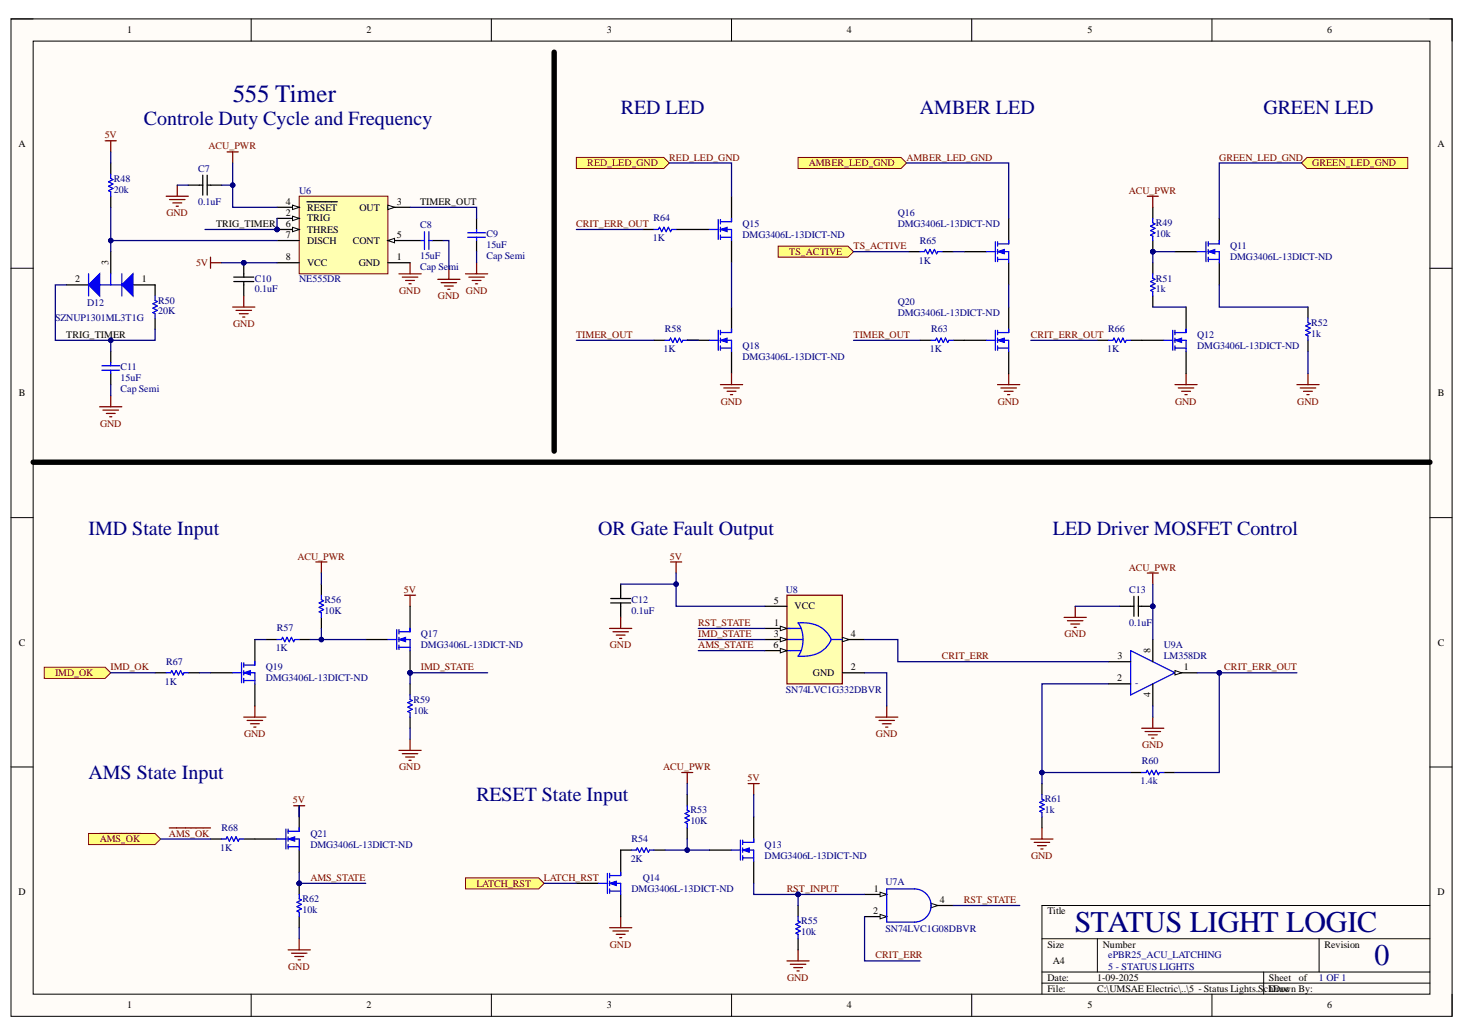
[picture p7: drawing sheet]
<svg xmlns="http://www.w3.org/2000/svg" width="297mm" height="210mm" viewBox="0 0 297 210" stroke-linecap="round" stroke-linejoin="round" font-family="sans-serif">
<defs><g id="words">
<g font-size="6.1" fill="#000080">
<text x="218.1" y="189">STATUS LIGHT LOGIC</text>
<text x="278.9" y="195.8">0</text>
</g>
<text font-size="5.1" fill="#000080" x="47.2" y="20.6">555 Timer</text>
<g font-size="4.1" fill="#000080">
<text x="125.9" y="23.2">RED LED</text>
<text x="186.6" y="23.2">AMBER LED</text>
<text x="256.4" y="23.2">GREEN LED</text>
<text x="29.2" y="25.4">Controle Duty Cycle and Frequency</text>
<text x="17.9" y="108.5">IMD State Input</text>
<text x="121.4" y="108.5">OR Gate Fault Output</text>
<text x="213.6" y="108.5">LED Driver MOSFET Control</text>
<text x="17.9" y="158">AMS State Input</text>
<text x="96.7" y="162.5">RESET State Input</text>
</g>
<g font-size="2">
<text x="25.8" y="6.7">1</text>
<text x="74.4" y="6.7">2</text>
<text x="123.1" y="6.7">3</text>
<text x="171.8" y="6.7">4</text>
<text x="220.6" y="6.7">5</text>
<text x="269.3" y="6.7">6</text>
<text x="3.7" y="29.8">A</text>
<text x="291.7" y="29.8">A</text>
<text x="58" y="41.5">4</text>
<text x="80.5" y="41.5">3</text>
<text x="85.2" y="41.5">TIMER_OUT</text>
<text x="43.8" y="46">TRIG_TIMER</text>
<text x="58" y="43.8">2</text>
<text x="58" y="46">6</text>
<text x="62.3" y="44.9">TRIG</text>
<text x="62.3" y="42.7">RESET</text>
<text x="62.3" y="47.2">THRES</text>
<text x="73" y="42.7">OUT</text>
<text x="22" y="53.7" transform="rotate(-90 22 53.7)">3</text>
<text x="58" y="48.3">7</text>
<text x="58" y="52.8">8</text>
<text x="62.3" y="49.4">DISCH</text>
<text x="62.3" y="54">VCC</text>
<text x="71.6" y="49.4">CONT</text>
<text x="72.8" y="54">GND</text>
<text x="80.5" y="52.8">1</text>
<text x="80.5" y="48.3">5</text>
<text x="15.2" y="57.3">2</text>
<text x="28.8" y="57.3">1</text>
<text x="13.5" y="68.5">TRIG_TIMER</text>
<text x="3.8" y="80.4">B</text>
<text x="291.7" y="80.4">B</text>
<text x="157" y="122.5">5</text>
<text x="161.2" y="123.6">VCC</text>
<text x="3.8" y="130.9">C</text>
<text x="156.9" y="131.4">6</text>
<text x="157" y="129.2">3</text>
<text x="157.1" y="127">1</text>
<text x="172.7" y="129.2">4</text>
<text x="291.7" y="130.9">C</text>
<text x="165" y="137.1">GND</text>
<text x="172.7" y="135.9">2</text>
<text x="226.7" y="133.7">3</text>
<text x="233.4" y="132.4" transform="rotate(-90 233.4 132.4)">8</text>
<text x="240.2" y="135.9">1</text>
<text x="226.7" y="138.2">2</text>
<text x="233.4" y="141.4" transform="rotate(-90 233.4 141.4)">4</text>
<text x="3.7" y="181.5">D</text>
<text x="177.1" y="185.4">2</text>
<text x="177.3" y="180.9">1</text>
<text x="190.7" y="183.2">4</text>
<text x="212.5" y="185.4">Title</text>
<text x="291.7" y="181.5">D</text>
<text x="212.5" y="192.2">Size</text>
<text x="213.6" y="195.5">A4</text>
<text x="223.8" y="192.2">Number</text>
<text x="268.7" y="192.2">Revision</text>
<text x="212.5" y="198.9">Date:</text>
<text x="212.5" y="201.1">File:</text>
<text x="222.6" y="198.9">1-09-2025</text>
<text x="222.6" y="201.1">C:\UMSAE Electric\..\5 - Status Lights.S</text>
<text x="256.4" y="201.1">chDoc</text>
<text x="257.5" y="198.9">Sheet</text>
<text x="257.5" y="201.1">Drawn By:</text>
<text x="263.5" y="198.9">of</text>
<text x="25.8" y="204.5">1</text>
<text x="74.4" y="204.5">2</text>
<text x="123.1" y="204.5">3</text>
<text x="171.8" y="204.5">4</text>
<text x="220.6" y="204.5">5</text>
<text x="269.3" y="204.5">6</text>
</g>
<g font-size="2" fill="#800000">
<text x="21.2" y="28.1">5V</text>
<text x="42.3" y="30.3">ACU_PWR</text>
<text x="119.2" y="33.7">RED_LED_GND</text>
<text x="135.8" y="32.6">RED_LED_GND</text>
<text x="164.1" y="33.7">AMBER_LED_GND</text>
<text x="183.9" y="32.6">AMBER_LED_GND</text>
<text x="247.4" y="32.6">GREEN_LED_GND</text>
<text x="266.3" y="33.7">GREEN_LED_GND</text>
<text x="229" y="39.3">ACU_PWR</text>
<text x="33.8" y="43.8">GND</text>
<text x="116.9" y="46">CRIT_ERR_OUT</text>
<text x="39.8" y="54">5V</text>
<text x="160.1" y="51.7">TS_ACTIVE</text>
<text x="173.2" y="50.6">TS_ACTIVE</text>
<text x="81" y="59.5">GND</text>
<text x="94.5" y="59.5">GND</text>
<text x="88.9" y="60.6">GND</text>
<text x="47.3" y="66.3">GND</text>
<text x="116.9" y="68.5">TIMER_OUT</text>
<text x="173.2" y="68.5">TIMER_OUT</text>
<text x="209.1" y="68.5">CRIT_ERR_OUT</text>
<text x="146.2" y="82">GND</text>
<text x="202.4" y="82">GND</text>
<text x="238.4" y="82">GND</text>
<text x="263.2" y="82">GND</text>
<text x="20.3" y="86.5">GND</text>
<text x="60.3" y="113.5">ACU_PWR</text>
<text x="135.9" y="113.5">5V</text>
<text x="229" y="115.7">ACU_PWR</text>
<text x="81.9" y="120.2">5V</text>
<text x="123.7" y="131.4">GND</text>
<text x="141.7" y="131.4">AMS_STATE</text>
<text x="141.7" y="129.2">IMD_STATE</text>
<text x="141.7" y="127">RST_STATE</text>
<text x="216" y="129.2">GND</text>
<text x="11.2" y="137.1">IMD_OK</text>
<text x="22.4" y="135.9">IMD_OK</text>
<text x="85.4" y="135.9">IMD_STATE</text>
<text x="191.1" y="133.7">CRIT_ERR</text>
<text x="248.4" y="135.9">CRIT_ERR_OUT</text>
<text x="49.5" y="149.5">GND</text>
<text x="177.7" y="149.5">GND</text>
<text x="231.7" y="151.7">GND</text>
<text x="81" y="156.2">GND</text>
<text x="134.6" y="156.2">ACU_PWR</text>
<text x="151.7" y="158.4">5V</text>
<text x="59.4" y="162.9">5V</text>
<text x="20.2" y="170.8">AMS_OK</text>
<text x="34.3" y="169.7">AMS_OK</text>
<text x="63" y="178.6">AMS_STATE</text>
<text x="96.7" y="179.8">LATCH_RST</text>
<text x="110.4" y="178.6">LATCH_RST</text>
<text x="209.2" y="174.1">GND</text>
<text x="159.6" y="180.9">RST_INPUT</text>
<text x="195.6" y="183.2">RST_STATE</text>
<text x="58.5" y="196.6">GND</text>
<text x="123.7" y="192.2">GND</text>
<text x="177.6" y="194.4">CRIT_ERR</text>
<text x="159.7" y="198.9">GND</text>
</g>
<g font-size="2" fill="#000080">
<text x="40.2" y="34.9">C7</text>
<text x="23.1" y="36.9">R48</text>
<text x="23.1" y="39.1">20k</text>
<text x="40.2" y="41.5">0.1uF</text>
<text x="60.7" y="39.3">U6</text>
<text x="85.2" y="46.3">C8</text>
<text x="132.6" y="44.9">R64</text>
<text x="150.6" y="46">Q15</text>
<text x="182.1" y="46">DMG3406L-13DICT-ND</text>
<text x="182.1" y="43.8">Q16</text>
<text x="234.5" y="45.8">R49</text>
<text x="85.2" y="52.6">15uF</text>
<text x="98.7" y="50.3">15uF</text>
<text x="98.7" y="48">C9</text>
<text x="98.7" y="52.6">Cap Semi</text>
<text x="132.5" y="49">1K</text>
<text x="150.6" y="48.3">DMG3406L-13DICT-ND</text>
<text x="186.5" y="53.5">1K</text>
<text x="186.6" y="49.4">R65</text>
<text x="234.5" y="48">10k</text>
<text x="249.6" y="52.8">DMG3406L-13DICT-ND</text>
<text x="249.6" y="50.6">Q11</text>
<text x="51.7" y="59.3">0.1uF</text>
<text x="51.7" y="57.1">C10</text>
<text x="60.7" y="57.3">NE555DR</text>
<text x="85.2" y="54.8">Cap Semi</text>
<text x="234.5" y="57.1">R51</text>
<text x="234.5" y="59.3">1k</text>
<text x="11.2" y="65.1">SZNUP1301ML3T1G</text>
<text x="17.7" y="62">D12</text>
<text x="32.1" y="61.6">R50</text>
<text x="32.1" y="63.8">20K</text>
<text x="182.1" y="64">DMG3406L-13DICT-ND</text>
<text x="182.1" y="61.8">Q20</text>
<text x="134.7" y="71.5">1K</text>
<text x="134.9" y="67.4">R58</text>
<text x="150.6" y="70.8">Q18</text>
<text x="188.7" y="71.5">1K</text>
<text x="188.9" y="67.4">R63</text>
<text x="224.6" y="71.5">1K</text>
<text x="224.9" y="67.4">R66</text>
<text x="242.9" y="70.8">DMG3406L-13DICT-ND</text>
<text x="242.9" y="68.5">Q12</text>
<text x="266" y="66.1">R52</text>
<text x="266" y="68.3">1k</text>
<text x="24.5" y="77.3">15uF</text>
<text x="24.5" y="75">C11</text>
<text x="150.6" y="73">DMG3406L-13DICT-ND</text>
<text x="24.5" y="79.5">Cap Semi</text>
<text x="65.8" y="122.2">R56</text>
<text x="65.8" y="124.5">10K</text>
<text x="128.1" y="124.5">0.1uF</text>
<text x="128.1" y="122.2">C12</text>
<text x="159.5" y="120.2">U8</text>
<text x="229.1" y="120.2">C13</text>
<text x="56.2" y="128.1">R57</text>
<text x="85.4" y="131.4">DMG3406L-13DICT-ND</text>
<text x="85.4" y="129.2">Q17</text>
<text x="229.1" y="127">0.1uF</text>
<text x="236.1" y="131.4">U9A</text>
<text x="33.7" y="134.8">R67</text>
<text x="53.9" y="135.9">Q19</text>
<text x="55.9" y="132.1">1K</text>
<text x="236.1" y="133.7">LM358DR</text>
<text x="33.4" y="138.9">1K</text>
<text x="53.9" y="138.2">DMG3406L-13DICT-ND</text>
<text x="83.9" y="142.5">R59</text>
<text x="159.5" y="140.5">SN74LVC1G332DBVR</text>
<text x="230.3" y="139.1">-</text>
<text x="83.9" y="144.7">10k</text>
<text x="231.6" y="155">R60</text>
<text x="231.4" y="159.1">1.4k</text>
<text x="140.1" y="164.9">R53</text>
<text x="140.1" y="167.2">10K</text>
<text x="212" y="162.7">R61</text>
<text x="212" y="164.9">1k</text>
<text x="44.7" y="172.6">1K</text>
<text x="44.9" y="168.6">R68</text>
<text x="63" y="171.9">DMG3406L-13DICT-ND</text>
<text x="63" y="169.7">Q21</text>
<text x="128.1" y="170.8">R54</text>
<text x="155.1" y="171.9">Q13</text>
<text x="128" y="174.8">2K</text>
<text x="130.4" y="178.6">Q14</text>
<text x="155.1" y="174.1">DMG3406L-13DICT-ND</text>
<text x="179.7" y="179.6">U7A</text>
<text x="61.4" y="182.9">R62</text>
<text x="61.4" y="185.1">10k</text>
<text x="128.1" y="180.9">DMG3406L-13DICT-ND</text>
<text x="162.6" y="187.4">R55</text>
<text x="162.6" y="189.7">10k</text>
<text x="179.7" y="189">SN74LVC1G08DBVR</text>
<text x="224.9" y="194.4">ePBR25_ACU_LATCHING</text>
<text x="224.9" y="196.6">5 - STATUS LIGHTS</text>
<text x="267.6" y="198.9">1 OF 1</text>
</g>
</g></defs>
<path d="M2.2 3.8h292.4v202.3h-292.4z" fill-rule="evenodd" fill="#fffcf8"/>
<path d="M2.2 3.8h292.4v202.3h-292.4z" fill="none" stroke="#000" stroke-width=".2"/>
<path d="M6.7 8.3h283.4v193.3h-283.4z" fill-rule="evenodd" fill="#fffcf8"/>
<g fill="none" stroke="#000" stroke-width=".2">
<path d="M2.2 3.8h4.5M6.7 8.3h283.4v193.3h-283.4zM51 3.8v4.5M99.7 3.8v4.5M148.4 3.8v4.5M197.2 3.8v4.5M245.9 3.8v4.5M290.1 3.8h4.5v4.5M2.2 54.4h4.5M290.1 54.4h4.5M2.2 105h4.5M290.1 105h4.5"/>
<path d="M2.2 155.5h4.5M290.1 155.6h4.5M211.4 190.4h78.7M211.4 197.1h78.7M211.4 199.4h78.7M222.7 190.4v6.7M256.4 197.1v4.5M267.6 190.4v6.7M290.1 183.6h-78.7v18M51 201.6v4.5M99.7 201.6v4.5M148.4 201.6v4.5"/>
<path d="M197.2 201.6v4.5M245.9 201.6v4.5M294.6 201.6v4.5"/>
</g>
<path d="M80.9 55.5h4.5M81.6 56.2h3.2M82.3 56.9h1.8M83 57.6h.4M83.2 53.3v2.2M88.8 56.7h4.5M89.5 57.3h3.1M90.2 58h1.8M90.8 58.7h.5M91.1 54.4v2.3" fill="none" stroke="#800000" stroke-width=".25"/>
<circle cx="56.2" cy="46.5" r=".45" fill="#000080"/>
<circle cx="56.2" cy="46.5" r=".45" fill="none" stroke="#000080" stroke-width=".2"/>
<path d="M60.7 39.8h18v15.7h-18z" fill-rule="evenodd" fill="#ffffb0"/>
<path d="M60.7 39.8h18v15.7h-18z" fill="none" stroke="#800000" stroke-width=".2"/>
<path d="M56.2 44.3h4.5M78.7 53.3h4.5" fill="none" stroke="#000" stroke-width=".25"/>
<path d="M59.4 43.8l1.3 .5-1.3 .4z" fill="#f8fcff"/>
<path d="M59.4 43.8l1.3 .5-1.3 .4z" fill="none" stroke="#000" stroke-width=".2"/>
<path d="M78.7 42h4.5" fill="none" stroke="#000" stroke-width=".25"/>
<path d="M78.7 41.6l1.3 .4-1.3 .5z" fill="#f8fcff"/>
<path d="M78.7 41.6l1.3 .4-1.3 .5z" fill="none" stroke="#000" stroke-width=".2"/>
<path d="M56.2 42h4.5" fill="none" stroke="#000" stroke-width=".25"/>
<path d="M59.4 41.6l1.3 .4-1.3 .5z" fill="#f8fcff"/>
<path d="M59.4 41.6l1.3 .4-1.3 .5z" fill="none" stroke="#000" stroke-width=".2"/>
<path d="M62.3 40.9h6.1M78.7 48.8h4.5" fill="none" stroke="#000" stroke-width=".25"/>
<path d="M78.7 48.8l1.3-.5v.9z" fill="#f8fcff"/>
<path d="M78.7 48.8l1.3-.5v.9z" fill="none" stroke="#000" stroke-width=".2"/>
<path d="M56.2 46.5h4.5" fill="none" stroke="#000" stroke-width=".25"/>
<path d="M59.4 46.1l1.3 .4-1.3 .5z" fill="#f8fcff"/>
<path d="M59.4 46.1l1.3 .4-1.3 .5z" fill="none" stroke="#000" stroke-width=".2"/>
<circle cx="56.2" cy="46.5" r=".45" fill="#000080"/>
<circle cx="56.2" cy="46.5" r=".45" fill="none" stroke="#000080" stroke-width=".2"/>
<path d="M22.5 33.1v2.2M22.5 39.8v2.2M13.5 57.8h4.5M22.5 51v4.5M27 57.8h4.5M56.2 48.8h4.5M56.2 53.3h4.5" fill="none" stroke="#000" stroke-width=".25"/>
<path d="M94.4 55.5h4.5M95.1 56.2h3.2M95.8 56.9h1.8M96.5 57.6h.4M96.7 53.3v2.2" fill="none" stroke="#800000" stroke-width=".25"/>
<path d="M22.5 35.3v.9l.4 .2-.9 .5 .9 .4-.9 .5 .9 .4-.9 .5 .5 .2v.9" fill="none" stroke="#00f" stroke-width=".25"/>
<path d="M18 57.8l2.2-2.3v4.5z" fill="#00f"/>
<path d="M18 57.8l2.2-2.3v4.5z" fill="none" stroke="#00f" stroke-width=".25"/>
<path d="M24.7 57.8l2.3-2.3v4.5z" fill="#00f"/>
<path d="M18 55.5v4.5M20.2 57.8h4.5M22.5 55.5v2.3M24.7 57.8l2.3-2.3v4.5zM24.7 55.5v4.5M31.5 60v.9l.4 .2-.9 .5 .9 .4-.9 .5 .9 .4-.9 .5 .5 .2v.9" fill="none" stroke="#00f" stroke-width=".25"/>
<path d="M31.5 57.8v2.2M31.5 64.5v2.3" fill="none" stroke="#000" stroke-width=".25"/>
<path d="M20.2 82.5h4.5M20.9 83.2h3.1M21.6 83.8h1.8M22.2 84.5h.5M22.5 80.3v2.2" fill="none" stroke="#800000" stroke-width=".25"/>
<circle cx="233.9" cy="51" r=".45" fill="#000080"/>
<circle cx="233.9" cy="51" r=".45" fill="none" stroke="#000080" stroke-width=".2"/>
<path d="M233.9 48.8v2.2" fill="none" stroke="#000" stroke-width=".25"/>
<circle cx="233.9" cy="51" r=".45" fill="#000080"/>
<circle cx="233.9" cy="51" r=".45" fill="none" stroke="#000080" stroke-width=".2"/>
<g fill="none" stroke="#000" stroke-width=".25">
<path d="M233.9 42.1v2.2M233.9 53.3v2.2M132.7 69h2.2M139.4 69h2.3M233.9 60v2.3M265.4 62.3v2.2M265.4 69v2.3M65.2 118.5v2.2M54 129.7h2.2M60.7 129.7h2.3M65.2 125.2v2.3M125.9 172.4h2.3"/>
<path d="M132.7 172.4h2.2M139.4 161.2v2.2M139.4 167.9v2.3"/>
</g>
<path d="M233.9 44.3v.9l.4 .2-.9 .5 .9 .4-.9 .5 .9 .4-.9 .5 .5 .2v.9M233.9 55.5v.9l.4 .3-.9 .4 .9 .4-.9 .5 .9 .5-.9 .4 .5 .2v.9M134.9 69h.9l.3-.4 .4 .9 .5-.9 .4 .9 .5-.9 .4 .9 .2-.5h.9M265.4 64.5v.9l.4 .2-.9 .5 .9 .4-.9 .5 .9 .4-.9 .5 .5 .2v.9M56.2 129.7h.9l.2-.4 .5 .9 .4-.9 .5 .9 .4-.9 .5 .9 .2-.5h.9M65.2 120.7v.9l.5 .2-.9 .5 .9 .4-.9 .5 .9 .4-.9 .5 .4 .2v.9M128.2 172.4h.9l.2-.4 .5 .9 .4-.9 .5 .9 .4-.9 .5 .9 .2-.5h.9M139.4 163.4v.9l.5 .2-.9 .5 .9 .4-.9 .5 .9 .4-.9 .5 .4 .2v.9" fill="none" stroke="#00f" stroke-width=".25"/>
<g fill="none" stroke="#800000" stroke-width=".25">
<path d="M202.4 78h4.5M203.1 78.7h3.1M203.8 79.4h1.8M204.7 75.8v2.2M238.4 78h4.5M239.1 78.7h3.1M239.7 79.4h1.8M240.6 75.8v2.2M204.4 80h.5M240.4 80h.5M82.1 120.7h2.2M83.2 120.7v2.3"/>
<path d="M49.5 145.4h4.5M50.1 146.1h3.2M50.8 146.8h1.8M51.5 147.5h.4M51.7 143.2v2.2M59.6 163.4h2.2M60.7 163.4v2.3M58.5 192.6h4.5M59.1 193.3h3.2M59.8 194h1.8M60.5 194.7h.4M60.7 190.4v2.2"/>
<path d="M123.7 188.1h4.5M124.4 188.8h3.1M125 189.5h1.8M125.7 190.2h.5M125.9 185.9v2.2"/>
</g>
<path d="M157.9 49.9h14.1l1.2 1.1-1.2 1.2h-14.1z" fill-rule="evenodd" fill="#ffff80"/>
<path d="M157.9 49.9h14.1l1.2 1.1-1.2 1.2h-14.1z" fill="none" stroke="#800000" stroke-width=".2"/>
<path d="M159.7 120.7h11.2v18h-11.2z" fill-rule="evenodd" fill="#ffffb0"/>
<path d="M159.7 120.7h11.2v18h-11.2z" fill="none" stroke="#800000" stroke-width=".25"/>
<path d="M159.7 127.5h2.9M159.7 129.7h3.1M159.7 131.9h2.7M161.9 126.3a6.2 6.2 0 0 1 6.7 3.2l.1 .2a6 6 0 0 1-6.5 3.4h-.3a6.1 6.1 0 0 0 0-6.8zM168.7 129.7h2.2" fill="none" stroke="#00f" stroke-width=".25"/>
<path d="M155.2 127.5h4.5" fill="none" stroke="#000" stroke-width=".25"/>
<path d="M158.3 127l1.4 .5-1.4 .4z" fill="#f8fcff"/>
<path d="M158.3 127l1.4 .5-1.4 .4z" fill="none" stroke="#000" stroke-width=".2"/>
<path d="M155.2 131.9h4.5" fill="none" stroke="#000" stroke-width=".25"/>
<path d="M158.3 131.5l1.4 .4-1.4 .5z" fill="#f8fcff"/>
<path d="M158.3 131.5l1.4 .4-1.4 .5z" fill="none" stroke="#000" stroke-width=".2"/>
<path d="M170.9 129.7h4.5" fill="none" stroke="#000" stroke-width=".25"/>
<path d="M170.9 129.3l1.4 .4-1.4 .5z" fill="#f8fcff"/>
<path d="M170.9 129.3l1.4 .4-1.4 .5z" fill="none" stroke="#000" stroke-width=".2"/>
<path d="M155.2 129.7h4.5M170.9 136.4h4.5" fill="none" stroke="#000" stroke-width=".25"/>
<path d="M158.3 129.3l1.4 .4-1.4 .5z" fill="#f8fcff"/>
<path d="M158.3 129.3l1.4 .4-1.4 .5z" fill="none" stroke="#000" stroke-width=".2"/>
<path d="M155.2 123h4.5" fill="none" stroke="#000" stroke-width=".25"/>
<path d="M21.3 28.6h2.3M22.5 28.6v2.2" fill="none" stroke="#800000" stroke-width=".25"/>
<path d="M116.9 31.9h17.8l1.1 1.2-1.1 1.1h-17.8z" fill-rule="evenodd" fill="#ffff80"/>
<path d="M116.9 31.9h17.8l1.1 1.2-1.1 1.1h-17.8z" fill="none" stroke="#800000" stroke-width=".2"/>
<path d="M161.9 31.9h20.9l1.1 1.2-1.1 1.1h-20.9z" fill-rule="evenodd" fill="#ffff80"/>
<path d="M161.9 31.9h20.9l1.1 1.2-1.1 1.1h-20.9z" fill="none" stroke="#800000" stroke-width=".2"/>
<path d="M42.7 52.2v2.2M42.7 53.3h2.3" fill="none" stroke="#800000" stroke-width=".25"/>
<path d="M229.4 132l9 4.4-9 4.5z" fill="none" stroke="#00f" stroke-width=".25"/>
<path d="M224.9 134.2h4.5M224.9 138.7h4.5M238.4 136.4h4.5" fill="none" stroke="#000" stroke-width=".25"/>
<path d="M238.4 136l1.3 .4-1.3 .5z" fill="#f8fcff"/>
<path d="M238.4 136l1.3 .4-1.3 .5z" fill="none" stroke="#000" stroke-width=".2"/>
<path d="M83.2 138.7v2.2M233.9 129.7v4.5M233.9 138.7v4.5M83.2 145.4v2.3M211.4 158.9v2.3M229.4 156.7h2.2M236.1 156.7h2.3M211.4 165.7v2.2" fill="none" stroke="#000" stroke-width=".25"/>
<path d="M83.2 140.9v.9l.5 .3-.9 .4 .9 .5-.9 .4 .9 .5-.9 .4 .4 .2v.9M231.6 156.7h.9l.3-.5 .4 .9 .5-.9 .4 .9 .5-.9 .4 .9 .2-.4h.9M211.4 161.2v.9l.5 .2-.9 .4 .9 .5-.9 .4 .9 .5-.9 .4 .4 .3v.9" fill="none" stroke="#00f" stroke-width=".25"/>
<g fill="none" stroke="#800000" stroke-width=".25">
<path d="M80.9 152.2h4.5M81.6 152.8h3.2M82.3 153.5h1.8M83 154.2h.4M83.2 149.9v2.3M231.6 147.7h4.5M232.3 148.4h3.2M233 149h1.8M233.7 149.7h.4M233.9 145.4v2.3M209.2 170.2h4.4M209.8 170.8h3.2"/>
<path d="M210.5 171.5h1.8M211.2 172.2h.4M211.4 167.9v2.3"/>
</g>
<circle cx="60.7" cy="179.2" r=".45" fill="#000080"/>
<circle cx="60.7" cy="179.2" r=".45" fill="none" stroke="#000080" stroke-width=".2"/>
<path d="M60.7 179.1v2.3M60.7 185.9v2.2" fill="none" stroke="#000" stroke-width=".25"/>
<circle cx="60.7" cy="179.2" r=".45" fill="#000080"/>
<circle cx="60.7" cy="179.2" r=".45" fill="none" stroke="#000080" stroke-width=".2"/>
<path d="M60.7 181.4v.9l.5 .2-.9 .5 .9 .4-.9 .5 .9 .4-.9 .5 .4 .2v.9" fill="none" stroke="#00f" stroke-width=".25"/>
<path d="M9 135.3h12.3l1.2 1.1-1.2 1.2h-12.3z" fill-rule="evenodd" fill="#ffff80"/>
<path d="M9 135.3h12.3l1.2 1.1-1.2 1.2h-12.3z" fill="none" stroke="#800000" stroke-width=".2"/>
<path d="M188.9 183.6h4.5" fill="none" stroke="#000" stroke-width=".25"/>
<path d="M188.9 183.2l1.4 .4-1.4 .5z" fill="#f8fcff"/>
<path d="M188.9 183.2l1.4 .4-1.4 .5z" fill="none" stroke="#000" stroke-width=".2"/>
<path d="M175.4 181.4h4.5" fill="none" stroke="#000" stroke-width=".25"/>
<path d="M178.6 180.9l1.3 .5-1.3 .4z" fill="#f8fcff"/>
<path d="M178.6 180.9l1.3 .5-1.3 .4z" fill="none" stroke="#000" stroke-width=".2"/>
<path d="M175.4 185.9h4.5" fill="none" stroke="#000" stroke-width=".25"/>
<path d="M178.6 185.4l1.3 .5-1.3 .4z" fill="#f8fcff"/>
<path d="M178.6 185.4l1.3 .5-1.3 .4z" fill="none" stroke="#000" stroke-width=".2"/>
<path d="M161.9 185.9v.9l.5 .2-.9 .5 .9 .4-.9 .5 .9 .4-.9 .5 .4 .2v.9M179.9 180.3h5.6a3.4 3.4 0 0 1 3.4 3.3 3.4 3.4 0 0 1-3.4 3.4h-5.6z" fill="none" stroke="#00f" stroke-width=".25"/>
<path d="M151.8 158.9h2.2M152.9 158.9v2.3M159.7 194.9h4.5M160.4 195.6h3.1M161 196.2h1.8M161.7 196.9h.4M161.9 192.6v2.3" fill="none" stroke="#800000" stroke-width=".25"/>
<path d="M161.9 183.6v2.3M161.9 190.4v2.2" fill="none" stroke="#000" stroke-width=".25"/>
<path d="M94.5 178h14.8l1.1 1.1-1.1 1.2h-14.8z" fill-rule="evenodd" fill="#ffff80"/>
<path d="M94.5 178h14.8l1.1 1.1-1.1 1.2h-14.8z" fill="none" stroke="#800000" stroke-width=".2"/>
<path d="M263.1 78h4.5M263.8 78.7h3.2M264.5 79.4h1.8M265.4 75.8v2.2M265.2 80h.4M177.7 145.4h4.5M178.3 146.1h3.2M179 146.8h1.8M179.7 147.5h.4M179.9 143.2v2.2" fill="none" stroke="#800000" stroke-width=".25"/>
<path d="M264.1 33.1l1.1-1.2h20.4v2.3h-20.4z" fill-rule="evenodd" fill="#ffff80"/>
<path d="M264.1 33.1l1.1-1.2h20.4v2.3h-20.4z" fill="none" stroke="#800000" stroke-width=".2"/>
<path d="M46.1 30.8h2.2M47.2 30.8v2.3M232.8 39.8h2.2M233.9 39.8v2.3M64.1 114h2.2M65.2 114v2.2M136.1 114h2.2M137.2 114v2.2M232.8 116.2h2.2M233.9 116.2v2.3M138.3 156.7h2.3M139.4 156.7v2.2" fill="none" stroke="#800000" stroke-width=".25"/>
<path d="M6.7 93.7h283.4" fill="none" stroke="#000" stroke-width="1.1"/>
<path d="M143.9 172.4h4.5M152.9 165.7v4.5M152.9 174.7v4.4" fill="none" stroke="#000" stroke-width=".25"/>
<path d="M148.4 172.4h1.8M150.2 170.4v4M150.7 170.8h2.2M150.7 172.4h2.2v2.3M150.7 170.4v.9M150.7 174h2.2M150.7 172v.9M150.7 173.5v.9" fill="none" stroke="#00f" stroke-width=".25"/>
<path d="M150.7 172.4l1.3-.4v.9z" fill="#00f"/>
<path d="M150.7 172.4l1.3-.4v.9z" fill="none" stroke="#00f" stroke-width=".2"/>
<path d="M121.4 179.1h1.8M123.2 177.1v4.1M123.7 177.6h2.2M123.7 179.1h2.2v2.3M123.7 177.1v.9M123.7 178.7v.9M152.9 170.2v.6M123.7 180.7h2.2M123.7 180.3v.9" fill="none" stroke="#00f" stroke-width=".25"/>
<path d="M116.9 179.1h4.5M125.9 172.4v4.5M125.9 181.4v4.5" fill="none" stroke="#000" stroke-width=".25"/>
<path d="M123.7 179.1l1.3-.4v.9z" fill="#00f"/>
<path d="M123.7 179.1l1.3-.4v.9z" fill="none" stroke="#00f" stroke-width=".2"/>
<path d="M47.2 136.4h1.8M49 134.4v4.1M49.5 134.9h2.2M49.5 136.4h2.2v2.3M49.5 138h2.2M49.5 134.4v.9M49.5 136v.9M49.5 137.6v.9M125.9 176.9v.7" fill="none" stroke="#00f" stroke-width=".25"/>
<path d="M42.7 136.4h4.5M51.7 129.7v4.5M51.7 138.7v4.5" fill="none" stroke="#000" stroke-width=".25"/>
<path d="M49.5 136.4l1.3-.4v.9z" fill="#00f"/>
<path d="M49.5 136.4l1.3-.4v.9z" fill="none" stroke="#00f" stroke-width=".2"/>
<path d="M51.7 134.2v.7" fill="none" stroke="#00f" stroke-width=".25"/>
<circle cx="83.2" cy="136.4" r=".45" fill="#000080"/>
<circle cx="83.2" cy="136.4" r=".45" fill="none" stroke="#000080" stroke-width=".2"/>
<path d="M74.2 129.7h4.5M83.2 123v4.5M83.2 131.9v4.5" fill="none" stroke="#000" stroke-width=".25"/>
<circle cx="83.2" cy="136.4" r=".45" fill="#000080"/>
<circle cx="83.2" cy="136.4" r=".45" fill="none" stroke="#000080" stroke-width=".2"/>
<path d="M78.7 129.7h1.8M80.5 127.7v4M80.9 128.1h2.3M80.9 129.7h2.3v2.2M80.9 131.3h2.3M80.9 127.7v.9M80.9 129.3v.9M80.9 130.8v.9" fill="none" stroke="#00f" stroke-width=".25"/>
<path d="M80.9 129.7l1.4-.4v.9z" fill="#00f"/>
<path d="M80.9 129.7l1.4-.4v.9z" fill="none" stroke="#00f" stroke-width=".2"/>
<path d="M83.2 127.5v.6M56.2 170.2h1.8M58 168.1v4.1M58.5 168.6h2.2M58.5 170.2h2.2v2.2M58.5 171.7h2.2M58.5 168.1v.9M58.5 169.7v.9M58.5 171.3v.9" fill="none" stroke="#00f" stroke-width=".25"/>
<path d="M51.7 170.2h4.5M60.7 172.4v4.5M60.7 163.4v4.5" fill="none" stroke="#000" stroke-width=".25"/>
<path d="M58.5 170.2l1.3-.5v.9z" fill="#00f"/>
<path d="M58.5 170.2l1.3-.5v.9z" fill="none" stroke="#00f" stroke-width=".2"/>
<path d="M143.9 46.5h1.8M145.7 44.5v4.1M146.2 45h2.2M146.2 46.5h2.2v2.3M146.2 48.1h2.2M146.2 44.5v.9M146.2 46.1v.9M146.2 47.7v.9M60.7 167.9v.7" fill="none" stroke="#00f" stroke-width=".25"/>
<path d="M148.4 39.8v4.5M139.4 46.5h4.5M148.4 48.8v4.5" fill="none" stroke="#000" stroke-width=".25"/>
<path d="M146.2 46.5l1.3-.4v.9z" fill="#00f"/>
<path d="M146.2 46.5l1.3-.4v.9z" fill="none" stroke="#00f" stroke-width=".2"/>
<path d="M148.4 44.3v.7M143.9 69h1.8M145.7 67v4M146.2 69h2.2v2.3M146.2 67.4h2.2M146.2 70.6h2.2M146.2 67v.9M146.2 68.6v.9M146.2 70.1v.9" fill="none" stroke="#00f" stroke-width=".25"/>
<path d="M139.4 69h4.5M148.4 62.3v4.5M148.4 71.3v4.5" fill="none" stroke="#000" stroke-width=".25"/>
<path d="M146.2 69l1.3-.4v.9z" fill="#00f"/>
<path d="M146.2 69l1.3-.4v.9z" fill="none" stroke="#00f" stroke-width=".2"/>
<path d="M200.2 51h1.8M202 49v4.1M202.4 49.5h2.3M202.4 51h2.3v2.3M202.4 52.6h2.3M202.4 49v.9M202.4 50.6v.9M202.4 52.2v.9M148.4 66.8v.6" fill="none" stroke="#00f" stroke-width=".25"/>
<path d="M195.7 51h4.5M204.7 44.3v4.5M204.7 53.3v4.5" fill="none" stroke="#000" stroke-width=".25"/>
<path d="M202.4 51l1.4-.4v.9z" fill="#00f"/>
<path d="M202.4 51l1.4-.4v.9z" fill="none" stroke="#00f" stroke-width=".2"/>
<path d="M204.7 48.8v.7M200.2 69h1.8M202 67v4M202.4 69h2.3v2.3M202.4 67.4h2.3M202.4 70.6h2.3M202.4 67v.9M202.4 68.6v.9M202.4 70.1v.9" fill="none" stroke="#00f" stroke-width=".25"/>
<path d="M195.7 69h4.5M204.7 62.3v4.5M204.7 71.3v4.5" fill="none" stroke="#000" stroke-width=".25"/>
<path d="M202.4 69l1.4-.4v.9z" fill="#00f"/>
<path d="M202.4 69l1.4-.4v.9z" fill="none" stroke="#00f" stroke-width=".2"/>
<path d="M204.7 66.8v.6M236.1 69h1.9M238 67v4M238.4 67.4h2.2M238.4 69h2.2v2.3M238.4 70.6h2.2M238.4 67v.9M238.4 68.6v.9M238.4 70.1v.9" fill="none" stroke="#00f" stroke-width=".25"/>
<path d="M231.6 69h4.5M240.6 62.3v4.5M240.6 71.3v4.5" fill="none" stroke="#000" stroke-width=".25"/>
<path d="M238.4 69l1.3-.4v.9z" fill="#00f"/>
<path d="M238.4 69l1.3-.4v.9z" fill="none" stroke="#00f" stroke-width=".2"/>
<path d="M242.9 51h1.8M244.7 49v4.1M245.1 49.5h2.3M245.1 51h2.3v2.3M245.1 52.6h2.3M245.1 49v.9M245.1 50.6v.9M245.1 52.2v.9M240.6 66.8v.6" fill="none" stroke="#00f" stroke-width=".25"/>
<path d="M238.4 51h4.5M247.4 44.3v4.5M247.4 53.3v4.5" fill="none" stroke="#000" stroke-width=".25"/>
<path d="M245.1 51l1.4-.4v.9z" fill="#00f"/>
<path d="M245.1 51l1.4-.4v.9z" fill="none" stroke="#00f" stroke-width=".2"/>
<g fill="none" stroke="#00f" stroke-width=".25">
<path d="M85.4 48.8h.7M86.1 47v3.6M87 47v3.6M87 48.8h.7M94.9 48.1h3.6M94.9 47.2h3.6M96.7 46.5v.7M96.7 48.1v.7M247.4 48.8v.7M20.7 75.1h3.6M20.7 74.2h3.6M22.5 73.5v.7"/>
<path d="M22.5 75.1v.7"/>
</g>
<path d="M83.2 48.8h2.2M87.7 48.8h2.2M96.7 44.3v2.2M96.7 48.8v2.2M22.5 71.3v2.2M22.5 75.8v2.2" fill="none" stroke="#000" stroke-width=".25"/>
<path d="M34.3 167.9h8.4" fill="none" stroke="#800000" stroke-width=".25"/>
<path d="M18 169h13.5l1.1 1.2-1.1 1.1h-13.5z" fill-rule="evenodd" fill="#ffff80"/>
<path d="M18 169h13.5l1.1 1.2-1.1 1.1h-13.5z" fill="none" stroke="#800000" stroke-width=".2"/>
<path d="M20.2 169h8.4" fill="none" stroke="#800000" stroke-width=".25"/>
<path d="M125.9 118.5v2.9M123.9 122.3h4.1M123.9 121.4h4.1M125.9 122.3v2.9" fill="none" stroke="#000" stroke-width=".25"/>
<circle cx="233.9" cy="123" r=".45" fill="#000080"/>
<circle cx="233.9" cy="123" r=".45" fill="none" stroke="#000080" stroke-width=".2"/>
<path d="M227.1 123h2.3M231.6 123h2.3" fill="none" stroke="#000" stroke-width=".25"/>
<circle cx="233.9" cy="123" r=".45" fill="#000080"/>
<circle cx="233.9" cy="123" r=".45" fill="none" stroke="#000080" stroke-width=".2"/>
<path d="M229.4 123h.7M230.1 120.9v4.1M231 123h.6M231 120.9v4.1" fill="none" stroke="#000" stroke-width=".25"/>
<path d="M215.9 125.2h4.5M216.6 125.9h3.1M217.3 126.6h1.8M217.9 127.2h.5M218.2 123v2.2" fill="none" stroke="#800000" stroke-width=".25"/>
<circle cx="49.5" cy="53.3" r=".45" fill="#000080"/>
<circle cx="49.5" cy="53.3" r=".45" fill="none" stroke="#000080" stroke-width=".2"/>
<path d="M49.5 53.3v2.2M49.5 57.8v2.2" fill="none" stroke="#000" stroke-width=".25"/>
<circle cx="49.5" cy="53.3" r=".45" fill="#000080"/>
<circle cx="49.5" cy="53.3" r=".45" fill="none" stroke="#000080" stroke-width=".2"/>
<g fill="none" stroke="#000" stroke-width=".25">
<path d="M38.2 37.5h2.9M41.1 35.5v4.1M42 37.5h3M42 35.5v4.1M47.4 56.2h4.1M47.4 57.1h4.1M49.5 55.5v.7M49.5 57.1v.7M130.4 46.5h2.3M137.2 46.5h2.2M184.4 51h2.3M191.2 51h2.2"/>
<path d="M186.7 69h2.2M193.4 69h2.3M222.7 69h2.2M229.4 69h2.2M31.5 136.4h2.2M38.2 136.4h2.3M42.7 170.2h2.3M49.5 170.2h2.2"/>
</g>
<g fill="none" stroke="#800000" stroke-width=".25">
<path d="M33.7 39.8h4.5M36 37.5v2.3M34.4 40.5h3.1M35.1 41.1h1.8M35.7 41.8h.5M47.2 62.3h4.5M47.9 62.9h3.1M48.6 63.6h1.8M49.2 64.3h.5M49.5 60v2.3M146.2 78h4.5M146.9 78.7h3.1"/>
<path d="M147.5 79.4h1.8M148.4 75.8v2.2M148.2 80h.5M123.7 127.5h4.5M124.4 128.1h3.1M125 128.8h1.8M125.7 129.5h.5M125.9 125.2v2.3"/>
</g>
<path d="M132.7 46.5h.9l.2-.4 .5 .9 .4-.9 .5 .9 .4-.9 .5 .9 .2-.5h.9M186.7 51h.9l.2-.4 .4 .9 .5-.9 .4 .9 .5-.9 .4 .9 .3-.5h.9M188.9 69h.9l.2-.4 .5 .9 .4-.9 .5 .9 .4-.9 .5 .9 .2-.5h.9M224.9 69h.9l.2-.4 .5 .9 .4-.9 .5 .9 .4-.9 .5 .9 .2-.5h.9M33.7 136.4h.9l.2-.4 .5 .9 .4-.9 .5 .9 .4-.9 .5 .9 .2-.5h.9M45 170.2h.9l.2-.5 .4 .9 .5-.9 .4 .9 .5-.9 .4 .9 .3-.4h.9" fill="none" stroke="#00f" stroke-width=".25"/>
<path d="M112.4 10.6v80.9" fill="none" stroke="#000" stroke-width="1.1"/>
<path d="M56.2 44.3v2.2h-14.6M89.9 48.8h1.2v5.6" fill="none" stroke="#000080" stroke-width=".25"/>
<circle cx="56.2" cy="46.5" r=".45" fill="#000080"/>
<circle cx="56.2" cy="46.5" r=".45" fill="none" stroke="#000080" stroke-width=".2"/>
<path d="M22.5 69v2.3M22.5 78v2.3" fill="none" stroke="#000080" stroke-width=".25"/>
<circle cx="22.5" cy="69" r=".45" fill="#000080"/>
<circle cx="22.5" cy="69" r=".45" fill="none" stroke="#000080" stroke-width=".2"/>
<path d="M13.5 57.8h-2.3v11.2h20.3v-2.2" fill="none" stroke="#000080" stroke-width=".25"/>
<circle cx="22.5" cy="69" r=".45" fill="#000080"/>
<circle cx="22.5" cy="69" r=".45" fill="none" stroke="#000080" stroke-width=".2"/>
<path d="M51.7 129.7h2.3M63 129.7h11.2" fill="none" stroke="#000080" stroke-width=".25"/>
<circle cx="65.2" cy="129.7" r=".45" fill="#000080"/>
<circle cx="65.2" cy="129.7" r=".45" fill="none" stroke="#000080" stroke-width=".2"/>
<path d="M139.4 170.2v2.2h-4.5" fill="none" stroke="#000080" stroke-width=".25"/>
<circle cx="139.4" cy="172.4" r=".45" fill="#000080"/>
<circle cx="139.4" cy="172.4" r=".45" fill="none" stroke="#000080" stroke-width=".2"/>
<path d="M139.4 172.4h4.5" fill="none" stroke="#000080" stroke-width=".25"/>
<circle cx="139.4" cy="172.4" r=".45" fill="#000080"/>
<circle cx="139.4" cy="172.4" r=".45" fill="none" stroke="#000080" stroke-width=".2"/>
<path d="M22.5 30.8v2.3M45 53.3h11.2M148.4 53.3v9M204.7 57.8v4.5M116.9 69h15.8M139.4 69h2.3" fill="none" stroke="#000080" stroke-width=".25"/>
<circle cx="49.5" cy="53.3" r=".45" fill="#000080"/>
<circle cx="49.5" cy="53.3" r=".45" fill="none" stroke="#000080" stroke-width=".2"/>
<path d="M83.2 147.7v2.2M211.4 156.7h18M152.9 161.2v4.5M60.7 188.1v2.3" fill="none" stroke="#000080" stroke-width=".25"/>
<circle cx="211.4" cy="156.7" r=".45" fill="#000080"/>
<circle cx="211.4" cy="156.7" r=".45" fill="none" stroke="#000080" stroke-width=".2"/>
<path d="M224.9 138.7h-13.5v20.2" fill="none" stroke="#000080" stroke-width=".25"/>
<circle cx="211.4" cy="156.7" r=".45" fill="#000080"/>
<circle cx="211.4" cy="156.7" r=".45" fill="none" stroke="#000080" stroke-width=".2"/>
<path d="M233.9 143.2v2.2M152.9 179.1v2.3h9" fill="none" stroke="#000080" stroke-width=".25"/>
<circle cx="161.9" cy="181.4" r=".45" fill="#000080"/>
<circle cx="161.9" cy="181.4" r=".45" fill="none" stroke="#000080" stroke-width=".2"/>
<path d="M161.9 181.4h13.5" fill="none" stroke="#000080" stroke-width=".25"/>
<circle cx="161.9" cy="181.4" r=".45" fill="#000080"/>
<circle cx="161.9" cy="181.4" r=".45" fill="none" stroke="#000080" stroke-width=".2"/>
<path d="M264.1 33.1h-16.7v11.2M247.4 57.8v4.5h18M265.4 71.3v4.5M65.2 116.2v2.3M233.9 118.5v11.2M175.4 136.4h4.5v6.8M139.4 158.9v2.3M110.4 179.1h6.5" fill="none" stroke="#000080" stroke-width=".25"/>
<circle cx="233.9" cy="123" r=".45" fill="#000080"/>
<circle cx="233.9" cy="123" r=".45" fill="none" stroke="#000080" stroke-width=".2"/>
<path d="M47.2 33.1v8.9h9" fill="none" stroke="#000080" stroke-width=".25"/>
<circle cx="47.2" cy="37.5" r=".45" fill="#000080"/>
<circle cx="47.2" cy="37.5" r=".45" fill="none" stroke="#000080" stroke-width=".2"/>
<path d="M45 37.5h2.2M135.8 33.1h12.6v6.7M183.9 33.1h20.8v11.2M83.2 42h13.5v2.3M218.2 123h8.9" fill="none" stroke="#000080" stroke-width=".25"/>
<circle cx="47.2" cy="37.5" r=".45" fill="#000080"/>
<circle cx="47.2" cy="37.5" r=".45" fill="none" stroke="#000080" stroke-width=".2"/>
<path d="M36 37.5h2.2M96.7 51v2.3M233.9 51v2.3" fill="none" stroke="#000080" stroke-width=".25"/>
<circle cx="233.9" cy="51" r=".45" fill="#000080"/>
<circle cx="233.9" cy="51" r=".45" fill="none" stroke="#000080" stroke-width=".2"/>
<path d="M233.9 51h4.5" fill="none" stroke="#000080" stroke-width=".25"/>
<circle cx="233.9" cy="51" r=".45" fill="#000080"/>
<circle cx="233.9" cy="51" r=".45" fill="none" stroke="#000080" stroke-width=".2"/>
<path d="M247.4 136.4v20.3h-9M175.4 185.9v9h11.3" fill="none" stroke="#000080" stroke-width=".25"/>
<circle cx="247.4" cy="136.4" r=".45" fill="#000080"/>
<circle cx="247.4" cy="136.4" r=".45" fill="none" stroke="#000080" stroke-width=".2"/>
<path d="M60.7 176.9v2.2" fill="none" stroke="#000080" stroke-width=".25"/>
<circle cx="60.7" cy="179.2" r=".45" fill="#000080"/>
<circle cx="60.7" cy="179.2" r=".45" fill="none" stroke="#000080" stroke-width=".2"/>
<path d="M242.9 136.4h4.5" fill="none" stroke="#000080" stroke-width=".25"/>
<circle cx="247.4" cy="136.4" r=".45" fill="#000080"/>
<circle cx="247.4" cy="136.4" r=".45" fill="none" stroke="#000080" stroke-width=".2"/>
<path d="M247.4 136.4h15.7" fill="none" stroke="#000080" stroke-width=".25"/>
<circle cx="247.4" cy="136.4" r=".45" fill="#000080"/>
<circle cx="247.4" cy="136.4" r=".45" fill="none" stroke="#000080" stroke-width=".2"/>
<path d="M141.7 129.7h13.5M141.7 131.9h13.5M60.7 179.1h13.5" fill="none" stroke="#000080" stroke-width=".25"/>
<circle cx="60.7" cy="179.2" r=".45" fill="#000080"/>
<circle cx="60.7" cy="179.2" r=".45" fill="none" stroke="#000080" stroke-width=".2"/>
<path d="M65.2 127.5v2.2" fill="none" stroke="#000080" stroke-width=".25"/>
<circle cx="65.2" cy="129.7" r=".45" fill="#000080"/>
<circle cx="65.2" cy="129.7" r=".45" fill="none" stroke="#000080" stroke-width=".2"/>
<path d="M83.2 136.4h15.7" fill="none" stroke="#000080" stroke-width=".25"/>
<circle cx="83.2" cy="136.4" r=".45" fill="#000080"/>
<circle cx="83.2" cy="136.4" r=".45" fill="none" stroke="#000080" stroke-width=".2"/>
<path d="M83.2 136.4v2.3" fill="none" stroke="#000080" stroke-width=".25"/>
<circle cx="83.2" cy="136.4" r=".45" fill="#000080"/>
<circle cx="83.2" cy="136.4" r=".45" fill="none" stroke="#000080" stroke-width=".2"/>
<path d="M22.5 42v6.8h33.7M141.7 127.5h13.5M193.4 183.6h13.5" fill="none" stroke="#000080" stroke-width=".25"/>
<circle cx="22.5" cy="48.8" r=".45" fill="#000080"/>
<circle cx="22.5" cy="48.8" r=".45" fill="none" stroke="#000080" stroke-width=".2"/>
<path d="M22.5 48.8v2.2" fill="none" stroke="#000080" stroke-width=".25"/>
<circle cx="22.5" cy="48.8" r=".45" fill="#000080"/>
<circle cx="22.5" cy="48.8" r=".45" fill="none" stroke="#000080" stroke-width=".2"/>
<path d="M137.2 116.2v6.8h18" fill="none" stroke="#000080" stroke-width=".25"/>
<circle cx="137.2" cy="118.5" r=".45" fill="#000080"/>
<circle cx="137.2" cy="118.5" r=".45" fill="none" stroke="#000080" stroke-width=".2"/>
<path d="M161.9 181.4v2.2" fill="none" stroke="#000080" stroke-width=".25"/>
<circle cx="161.9" cy="181.4" r=".45" fill="#000080"/>
<circle cx="161.9" cy="181.4" r=".45" fill="none" stroke="#000080" stroke-width=".2"/>
<path d="M125.9 118.5h11.3M60.7 163.4v2.3" fill="none" stroke="#000080" stroke-width=".25"/>
<circle cx="137.2" cy="118.5" r=".45" fill="#000080"/>
<circle cx="137.2" cy="118.5" r=".45" fill="none" stroke="#000080" stroke-width=".2"/>
<path d="M116.9 46.5h13.5M173.2 51h11.2M193.4 51h2.3M173.2 69h13.5M209.2 69h13.5M233.9 62.3h6.7M22.5 136.4h9M40.5 136.4h2.2M175.4 129.7h6.8v4.5h42.7M32.6 170.2h10.1" fill="none" stroke="#000080" stroke-width=".25"/>
<use href="#words"/>
</svg>
